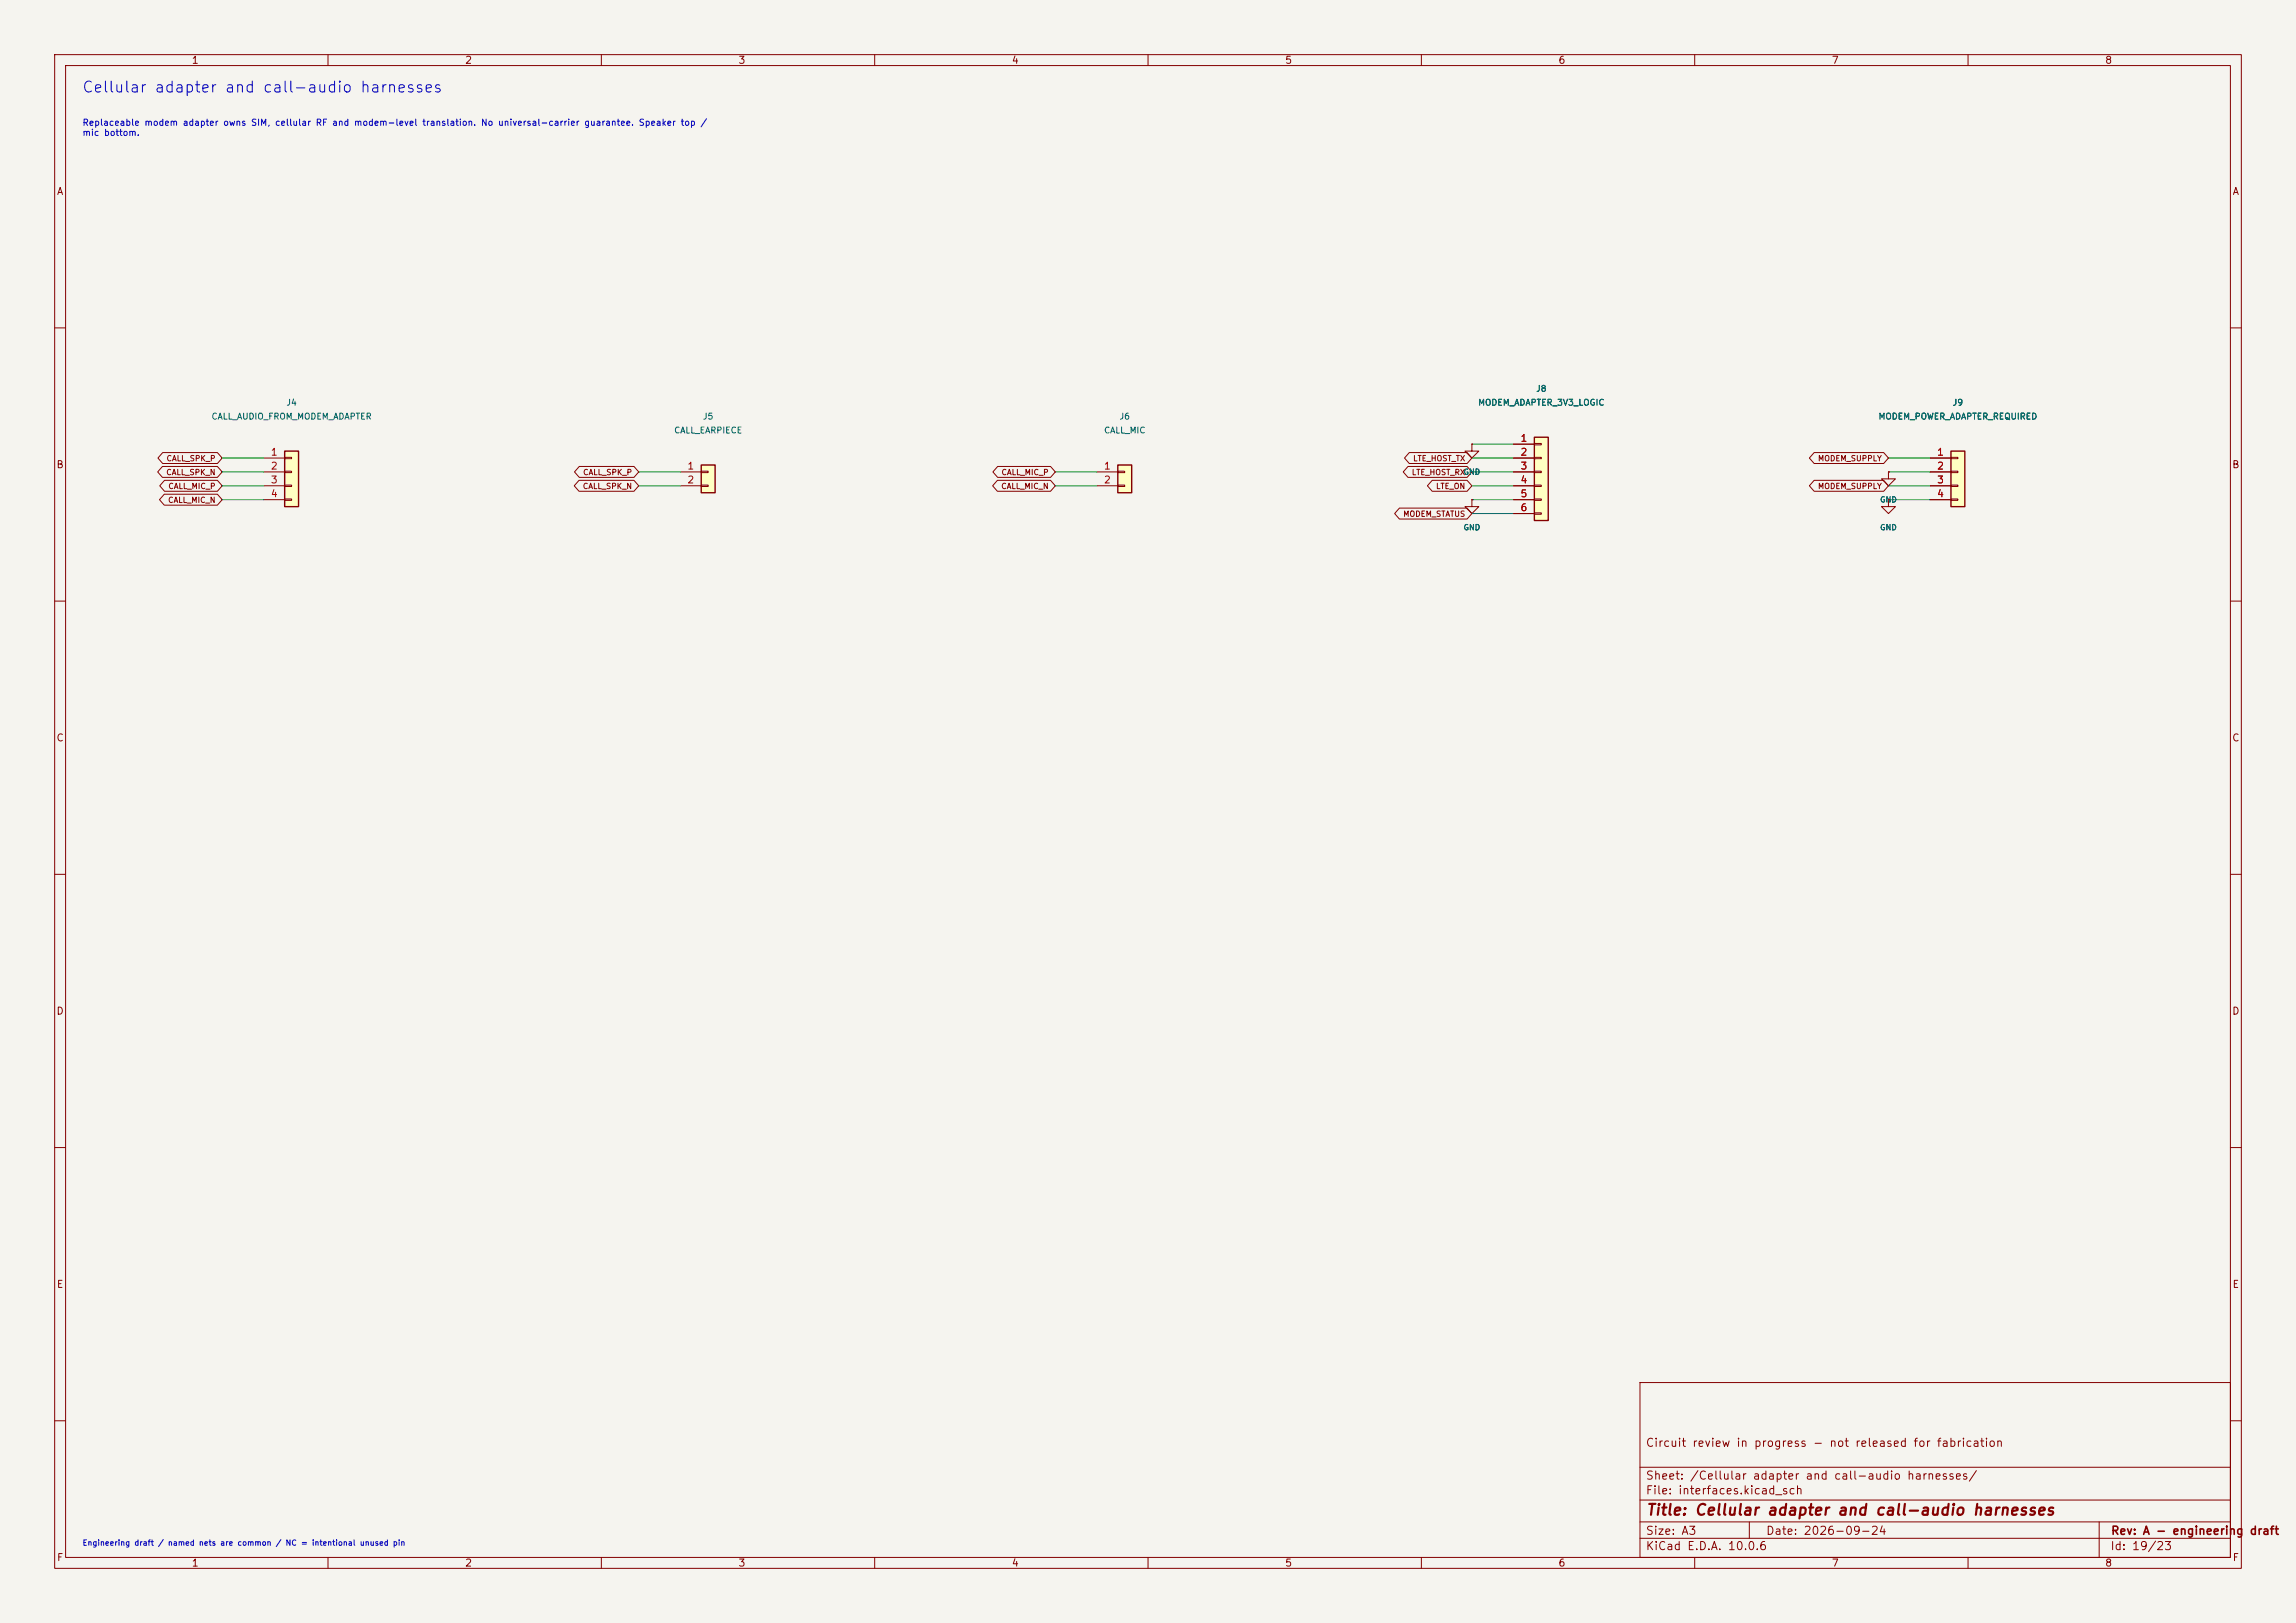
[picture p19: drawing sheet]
(kicad_sch
 (version 20250114)
 (generator "eeschema")
 (paper "A3")
 (title_block
  (title "Cellular adapter and call-audio harnesses")
  (date "2026-09-24")
  (rev "A - engineering draft")
  (comment 1 "Circuit review in progress - not released for fabrication"))
 (lib_symbols
  (symbol "Connector_Generic:Conn_01x04"
   (pin_names
    (offset 1.016) (hide yes)) (exclude_from_sim no) (in_bom yes) (on_board yes)
   (in_pos_files yes)
   (duplicate_pin_numbers_are_jumpers no)
   (property "Reference" "J" (at 0 5.08 0) (show_name no) (do_not_autoplace no) (effects (font (size 1.27 1.27))))
   (property "Value" "Conn_01x04" (at 0 -7.62 0) (show_name no) (do_not_autoplace no) (effects (font (size 1.27 1.27))))
   (property "Footprint" "" (at 0 0 0) (show_name no) (do_not_autoplace no) (hide yes) (effects (font (size 1.27 1.27))))
   (property "Datasheet" "" (at 0 0 0) (show_name no) (do_not_autoplace no) (hide yes) (effects (font (size 1.27 1.27))))
   (property "Description" "Generic connector, single row, 01x04, script generated (kicad-library-utils/schlib/autogen/connector/)" (at 0 0 0) (show_name no) (do_not_autoplace no) (hide yes) (effects (font (size 1.27 1.27))))
   (symbol "Conn_01x04_1_1"
    (rectangle (start -1.27 3.81) (end 1.27 -6.35) (stroke (width 0.254) (type default)) (fill (type background)))
    (rectangle (start -1.27 2.667) (end 0 2.413) (stroke (width 0.1524) (type default)) (fill (type none)))
    (rectangle (start -1.27 0.127) (end 0 -0.127) (stroke (width 0.1524) (type default)) (fill (type none)))
    (rectangle (start -1.27 -2.413) (end 0 -2.667) (stroke (width 0.1524) (type default)) (fill (type none)))
    (rectangle (start -1.27 -4.953) (end 0 -5.207) (stroke (width 0.1524) (type default)) (fill (type none)))
    (pin passive line (at -5.08 2.54 0) (length 3.81) (name "Pin_1" (effects (font (size 1.27 1.27)))) (number "1" (effects (font (size 1.27 1.27)))))
    (pin passive line (at -5.08 0 0) (length 3.81) (name "Pin_2" (effects (font (size 1.27 1.27)))) (number "2" (effects (font (size 1.27 1.27)))))
    (pin passive line (at -5.08 -2.54 0) (length 3.81) (name "Pin_3" (effects (font (size 1.27 1.27)))) (number "3" (effects (font (size 1.27 1.27)))))
    (pin passive line (at -5.08 -5.08 0) (length 3.81) (name "Pin_4" (effects (font (size 1.27 1.27)))) (number "4" (effects (font (size 1.27 1.27))))))
   (embedded_fonts no))
  (symbol "Connector_Generic:Conn_01x02"
   (pin_names
    (offset 1.016) (hide yes)) (exclude_from_sim no) (in_bom yes) (on_board yes)
   (in_pos_files yes)
   (duplicate_pin_numbers_are_jumpers no)
   (property "Reference" "J" (at 0 2.54 0) (show_name no) (do_not_autoplace no) (effects (font (size 1.27 1.27))))
   (property "Value" "Conn_01x02" (at 0 -5.08 0) (show_name no) (do_not_autoplace no) (effects (font (size 1.27 1.27))))
   (property "Footprint" "" (at 0 0 0) (show_name no) (do_not_autoplace no) (hide yes) (effects (font (size 1.27 1.27))))
   (property "Datasheet" "" (at 0 0 0) (show_name no) (do_not_autoplace no) (hide yes) (effects (font (size 1.27 1.27))))
   (property "Description" "Generic connector, single row, 01x02, script generated (kicad-library-utils/schlib/autogen/connector/)" (at 0 0 0) (show_name no) (do_not_autoplace no) (hide yes) (effects (font (size 1.27 1.27))))
   (symbol "Conn_01x02_1_1"
    (rectangle (start -1.27 1.27) (end 1.27 -3.81) (stroke (width 0.254) (type default)) (fill (type background)))
    (rectangle (start -1.27 0.127) (end 0 -0.127) (stroke (width 0.1524) (type default)) (fill (type none)))
    (rectangle (start -1.27 -2.413) (end 0 -2.667) (stroke (width 0.1524) (type default)) (fill (type none)))
    (pin passive line (at -5.08 0 0) (length 3.81) (name "Pin_1" (effects (font (size 1.27 1.27)))) (number "1" (effects (font (size 1.27 1.27)))))
    (pin passive line (at -5.08 -2.54 0) (length 3.81) (name "Pin_2" (effects (font (size 1.27 1.27)))) (number "2" (effects (font (size 1.27 1.27))))))
   (embedded_fonts no))
  (symbol "Connector_Generic:Conn_01x06"
   (pin_names
    (offset 1.016) (hide yes)) (exclude_from_sim no) (in_bom yes) (on_board yes)
   (in_pos_files yes)
   (duplicate_pin_numbers_are_jumpers no)
   (property "Reference" "J" (at 0 7.62 0) (show_name no) (do_not_autoplace no) (effects (font (size 1.27 1.27))))
   (property "Value" "Conn_01x06" (at 0 -10.16 0) (show_name no) (do_not_autoplace no) (effects (font (size 1.27 1.27))))
   (property "Footprint" "" (at 0 0 0) (show_name no) (do_not_autoplace no) (hide yes) (effects (font (size 1.27 1.27))))
   (property "Datasheet" "" (at 0 0 0) (show_name no) (do_not_autoplace no) (hide yes) (effects (font (size 1.27 1.27))))
   (property "Description" "Generic connector, single row, 01x06, script generated (kicad-library-utils/schlib/autogen/connector/)" (at 0 0 0) (show_name no) (do_not_autoplace no) (hide yes) (effects (font (size 1.27 1.27))))
   (symbol "Conn_01x06_1_1"
    (rectangle (start -1.27 6.35) (end 1.27 -8.89) (stroke (width 0.254) (type default)) (fill (type background)))
    (rectangle (start -1.27 5.207) (end 0 4.953) (stroke (width 0.1524) (type default)) (fill (type none)))
    (rectangle (start -1.27 2.667) (end 0 2.413) (stroke (width 0.1524) (type default)) (fill (type none)))
    (rectangle (start -1.27 0.127) (end 0 -0.127) (stroke (width 0.1524) (type default)) (fill (type none)))
    (rectangle (start -1.27 -2.413) (end 0 -2.667) (stroke (width 0.1524) (type default)) (fill (type none)))
    (rectangle (start -1.27 -4.953) (end 0 -5.207) (stroke (width 0.1524) (type default)) (fill (type none)))
    (rectangle (start -1.27 -7.493) (end 0 -7.747) (stroke (width 0.1524) (type default)) (fill (type none)))
    (pin passive line (at -5.08 5.08 0) (length 3.81) (name "Pin_1" (effects (font (size 1.27 1.27)))) (number "1" (effects (font (size 1.27 1.27)))))
    (pin passive line (at -5.08 2.54 0) (length 3.81) (name "Pin_2" (effects (font (size 1.27 1.27)))) (number "2" (effects (font (size 1.27 1.27)))))
    (pin passive line (at -5.08 0 0) (length 3.81) (name "Pin_3" (effects (font (size 1.27 1.27)))) (number "3" (effects (font (size 1.27 1.27)))))
    (pin passive line (at -5.08 -2.54 0) (length 3.81) (name "Pin_4" (effects (font (size 1.27 1.27)))) (number "4" (effects (font (size 1.27 1.27)))))
    (pin passive line (at -5.08 -5.08 0) (length 3.81) (name "Pin_5" (effects (font (size 1.27 1.27)))) (number "5" (effects (font (size 1.27 1.27)))))
    (pin passive line (at -5.08 -7.62 0) (length 3.81) (name "Pin_6" (effects (font (size 1.27 1.27)))) (number "6" (effects (font (size 1.27 1.27))))))
   (embedded_fonts no))
  (symbol "power:GND"
   (power global)
   (pin_numbers (hide yes))
   (pin_names
    (offset 0) (hide yes)) (exclude_from_sim no) (in_bom yes) (on_board yes)
   (in_pos_files yes)
   (duplicate_pin_numbers_are_jumpers no)
   (property "Reference" "#PWR" (at 0 -6.35 0) (show_name no) (do_not_autoplace no) (hide yes) (effects (font (size 1.27 1.27))))
   (property "Value" "GND" (at 0 -3.81 0) (show_name no) (do_not_autoplace no) (effects (font (size 1.27 1.27))))
   (property "Footprint" "" (at 0 0 0) (show_name no) (do_not_autoplace no) (hide yes) (effects (font (size 1.27 1.27))))
   (property "Datasheet" "" (at 0 0 0) (show_name no) (do_not_autoplace no) (hide yes) (effects (font (size 1.27 1.27))))
   (property "Description" "Power symbol creates a global label with name \"GND\" , ground" (at 0 0 0) (show_name no) (do_not_autoplace no) (hide yes) (effects (font (size 1.27 1.27))))
   (symbol "GND_0_1"
    (polyline (pts (xy 0 0) (xy 0 -1.27) (xy 1.27 -1.27) (xy 0 -2.54) (xy -1.27 -1.27) (xy 0 -1.27)) (stroke (width 0) (type default)) (fill (type none))))
   (symbol "GND_1_1"
    (pin power_in line (at 0 0 270) (length 0) (name "" (effects (font (size 1.27 1.27)))) (number "1" (effects (font (size 1.27 1.27))))))
   (embedded_fonts no)))
 (text "Cellular adapter and call-audio harnesses" (at 15 15 0) (effects (font (size 2 2)) (justify left top)))
 (text "Replaceable modem adapter owns SIM, cellular RF and modem-level translation. No universal-carrier guarantee. Speaker top /\nmic bottom." (at 15 22 0) (effects (font (size 1.15 1.15)) (justify left top)))
 (text "Engineering draft / named nets are common / NC = intentional unused pin" (at 15 282 0) (effects (font (size 1 1)) (justify left top)))
 (symbol
  (lib_id "Connector_Generic:Conn_01x04") (at 53.34 86.36 0) (unit 1) (in_bom yes) (on_board yes) (dnp no)
  (property "Reference" "J4" (at 53.34 73.66 0) (effects (font (size 1.1 1.1))))
  (property "Value" "CALL_AUDIO_FROM_MODEM_ADAPTER" (at 53.34 76.2 0) (effects (font (size 1.1 1.1))))
  (property "Footprint" "Connector_JST:JST_GH_BM04B-GHS-TBT_1x04-1MP_P1.25mm_Vertical" (at 53.34 86.36 0) (effects (font (size 1 1)) (hide yes))) (pin "1") (pin "2") (pin "3") (pin "4"))
 (symbol
  (lib_id "Connector_Generic:Conn_01x02") (at 129.54000000000002 86.36 0) (unit 1) (in_bom yes) (on_board yes) (dnp no)
  (property "Reference" "J5" (at 129.54000000000002 76.2 0) (effects (font (size 1.1 1.1))))
  (property "Value" "CALL_EARPIECE" (at 129.54000000000002 78.74 0) (effects (font (size 1.1 1.1))))
  (property "Footprint" "Connector_JST:JST_GH_BM02B-GHS-TBT_1x02-1MP_P1.25mm_Vertical" (at 129.54000000000002 86.36 0) (effects (font (size 1 1)) (hide yes))) (pin "1") (pin "2"))
 (symbol
  (lib_id "Connector_Generic:Conn_01x02") (at 205.74 86.36 0) (unit 1) (in_bom yes) (on_board yes) (dnp no)
  (property "Reference" "J6" (at 205.74 76.2 0) (effects (font (size 1.1 1.1))))
  (property "Value" "CALL_MIC" (at 205.74 78.74 0) (effects (font (size 1.1 1.1))))
  (property "Footprint" "Connector_JST:JST_GH_BM02B-GHS-TBT_1x02-1MP_P1.25mm_Vertical" (at 205.74 86.36 0) (effects (font (size 1 1)) (hide yes))) (pin "1") (pin "2"))
 (symbol
  (lib_id "Connector_Generic:Conn_01x06") (at 281.94000000000005 86.36 0) (unit 1) (in_bom yes) (on_board yes) (dnp no)
  (property "Reference" "J8" (at 281.94000000000005 71.12 0) (effects (font (size 1.1 1.1))))
  (property "Value" "MODEM_ADAPTER_3V3_LOGIC" (at 281.94000000000005 73.66 0) (effects (font (size 1.1 1.1))))
  (property "Footprint" "Connector_JST:JST_GH_BM06B-GHS-TBT_1x06-1MP_P1.25mm_Vertical" (at 281.94000000000005 86.36 0) (effects (font (size 1 1)) (hide yes))) (pin "1") (pin "2") (pin "3") (pin "4") (pin "5") (pin "6"))
 (symbol
  (lib_id "Connector_Generic:Conn_01x04") (at 358.14 86.36 0) (unit 1) (in_bom yes) (on_board yes) (dnp no)
  (property "Reference" "J9" (at 358.14 73.66 0) (effects (font (size 1.1 1.1))))
  (property "Value" "MODEM_POWER_ADAPTER_REQUIRED" (at 358.14 76.2 0) (effects (font (size 1.1 1.1))))
  (property "Footprint" "Connector_JST:JST_GH_BM04B-GHS-TBT_1x04-1MP_P1.25mm_Vertical" (at 358.14 86.36 0) (effects (font (size 1 1)) (hide yes))) (pin "1") (pin "2") (pin "3") (pin "4"))
 (wire (pts (xy 48.2600 83.8200) (xy 40.6400 83.8200)) (stroke (width 0) (type default)))
 (global_label "CALL_SPK_P"
  (shape bidirectional) (at 40.64 83.82 0.0) (effects (font (size 1 1)) (justify right)))
 (wire (pts (xy 48.2600 86.3600) (xy 40.6400 86.3600)) (stroke (width 0) (type default)))
 (global_label "CALL_SPK_N"
  (shape bidirectional) (at 40.64 86.36 0.0) (effects (font (size 1 1)) (justify right)))
 (wire (pts (xy 48.2600 88.9000) (xy 40.6400 88.9000)) (stroke (width 0) (type default)))
 (global_label "CALL_MIC_P"
  (shape bidirectional) (at 40.64 88.9 0.0) (effects (font (size 1 1)) (justify right)))
 (wire (pts (xy 48.2600 91.4400) (xy 40.6400 91.4400)) (stroke (width 0) (type default)))
 (global_label "CALL_MIC_N"
  (shape bidirectional) (at 40.64 91.44 0.0) (effects (font (size 1 1)) (justify right)))
 (wire (pts (xy 124.4600 86.3600) (xy 116.8400 86.3600)) (stroke (width 0) (type default)))
 (global_label "CALL_SPK_P"
  (shape bidirectional) (at 116.84 86.36 0.0) (effects (font (size 1 1)) (justify right)))
 (wire (pts (xy 124.4600 88.9000) (xy 116.8400 88.9000)) (stroke (width 0) (type default)))
 (global_label "CALL_SPK_N"
  (shape bidirectional) (at 116.84 88.9 0.0) (effects (font (size 1 1)) (justify right)))
 (wire (pts (xy 200.6600 86.3600) (xy 193.0400 86.3600)) (stroke (width 0) (type default)))
 (global_label "CALL_MIC_P"
  (shape bidirectional) (at 193.04 86.36 0.0) (effects (font (size 1 1)) (justify right)))
 (wire (pts (xy 200.6600 88.9000) (xy 193.0400 88.9000)) (stroke (width 0) (type default)))
 (global_label "CALL_MIC_N"
  (shape bidirectional) (at 193.04 88.9 0.0) (effects (font (size 1 1)) (justify right)))
 (wire (pts (xy 276.8600 81.2800) (xy 269.2400 81.2800)) (stroke (width 0) (type default)))
 (symbol
  (lib_id "power:GND") (at 269.24 81.28 0) (unit 1) (in_bom yes) (on_board yes) (dnp no)
  (property "Reference" "#PWR19020" (at 269.24 81.28 0) (effects (font (size 1 1)) (hide yes)))
  (property "Value" "GND" (at 269.24 86.36 0) (effects (font (size 1 1)))) (pin "1"))
 (wire (pts (xy 276.8600 83.8200) (xy 269.2400 83.8200)) (stroke (width 0) (type default)))
 (global_label "LTE_HOST_TX"
  (shape bidirectional) (at 269.24 83.82 0.0) (effects (font (size 1 1)) (justify right)))
 (wire (pts (xy 276.8600 86.3600) (xy 269.2400 86.3600)) (stroke (width 0) (type default)))
 (global_label "LTE_HOST_RX"
  (shape bidirectional) (at 269.24 86.36 0.0) (effects (font (size 1 1)) (justify right)))
 (wire (pts (xy 276.8600 88.9000) (xy 269.2400 88.9000)) (stroke (width 0) (type default)))
 (global_label "LTE_ON"
  (shape bidirectional) (at 269.24 88.9 0.0) (effects (font (size 1 1)) (justify right)))
 (wire (pts (xy 276.8600 91.4400) (xy 269.2400 91.4400)) (stroke (width 0) (type default)))
 (symbol
  (lib_id "power:GND") (at 269.24 91.44 0) (unit 1) (in_bom yes) (on_board yes) (dnp no)
  (property "Reference" "#PWR19029" (at 269.24 91.44 0) (effects (font (size 1 1)) (hide yes)))
  (property "Value" "GND" (at 269.24 96.52 0) (effects (font (size 1 1)))) (pin "1"))
 (wire (pts (xy 276.8600 93.9800) (xy 269.2400 93.9800)) (stroke (width 0) (type default)))
 (global_label "MODEM_STATUS"
  (shape bidirectional) (at 269.24 93.98 0.0) (effects (font (size 1 1)) (justify right)))
 (wire (pts (xy 353.0600 83.8200) (xy 345.4400 83.8200)) (stroke (width 0) (type default)))
 (global_label "MODEM_SUPPLY"
  (shape bidirectional) (at 345.44 83.82 0.0) (effects (font (size 1 1)) (justify right)))
 (wire (pts (xy 353.0600 86.3600) (xy 345.4400 86.3600)) (stroke (width 0) (type default)))
 (symbol
  (lib_id "power:GND") (at 345.44 86.36 0) (unit 1) (in_bom yes) (on_board yes) (dnp no)
  (property "Reference" "#PWR19036" (at 345.44 86.36 0) (effects (font (size 1 1)) (hide yes)))
  (property "Value" "GND" (at 345.44 91.44 0) (effects (font (size 1 1)))) (pin "1"))
 (wire (pts (xy 353.0600 88.9000) (xy 345.4400 88.9000)) (stroke (width 0) (type default)))
 (global_label "MODEM_SUPPLY"
  (shape bidirectional) (at 345.44 88.9 0.0) (effects (font (size 1 1)) (justify right)))
 (wire (pts (xy 353.0600 91.4400) (xy 345.4400 91.4400)) (stroke (width 0) (type default)))
 (symbol
  (lib_id "power:GND") (at 345.44 91.44 0) (unit 1) (in_bom yes) (on_board yes) (dnp no)
  (property "Reference" "#PWR19041" (at 345.44 91.44 0) (effects (font (size 1 1)) (hide yes)))
  (property "Value" "GND" (at 345.44 96.52 0) (effects (font (size 1 1)))) (pin "1")))
